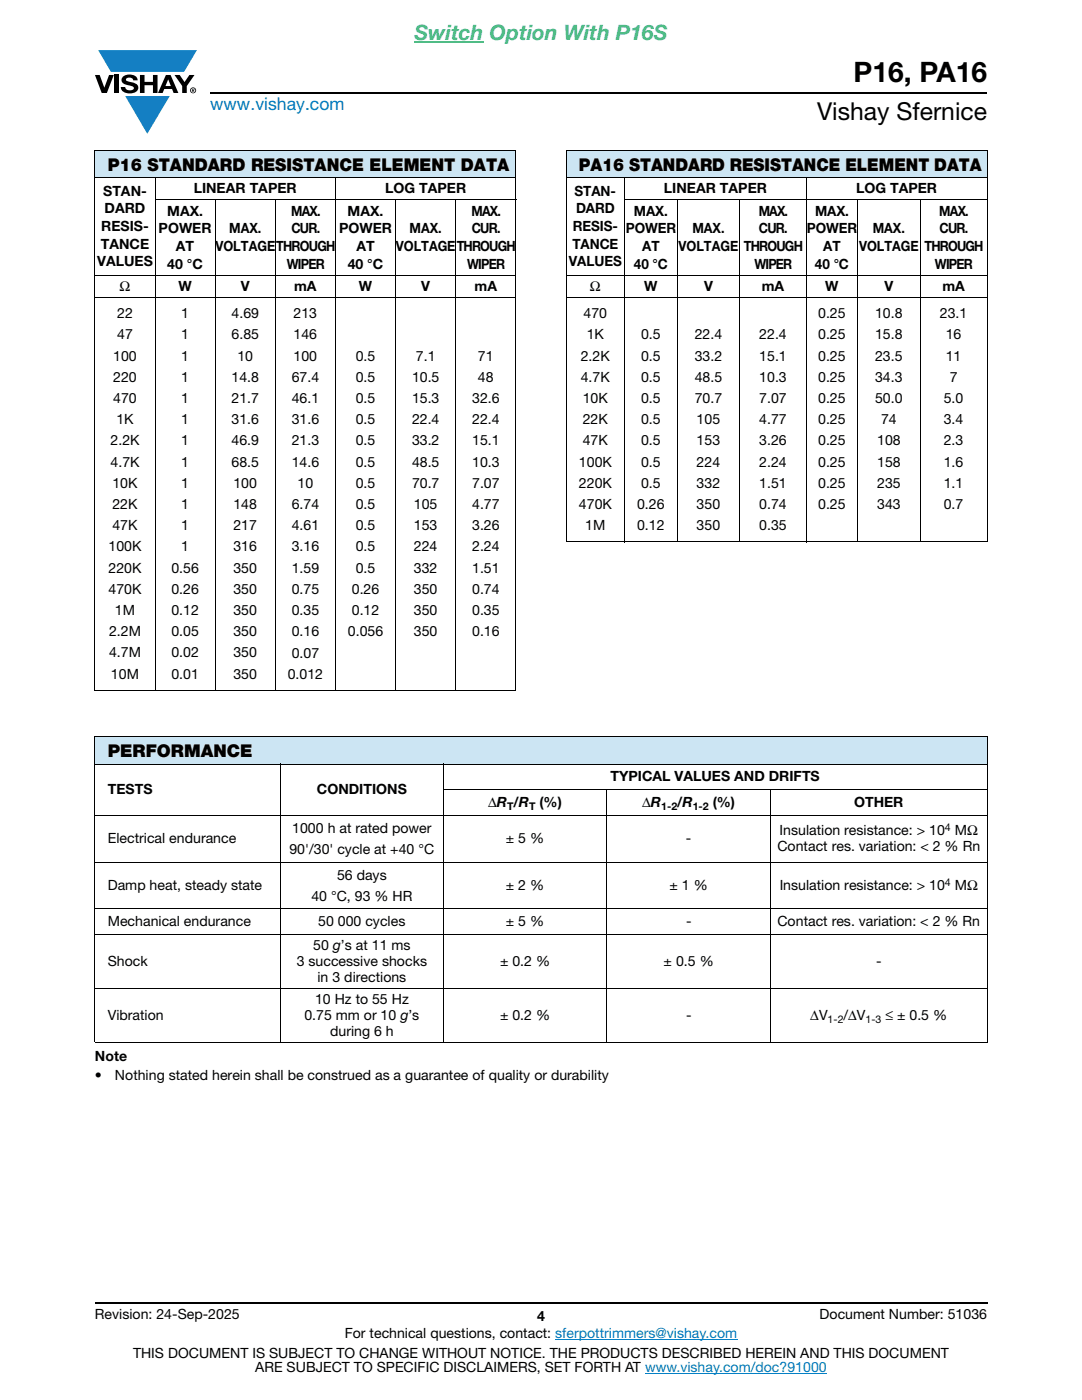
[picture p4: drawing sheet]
<svg xmlns="http://www.w3.org/2000/svg" width="216mm" height="279mm" viewBox="0 0 216 279" stroke-linecap="round" stroke-linejoin="round" font-family="sans-serif">
<defs><g id="words">
<text font-size="5.6" x="170.3" y="16.4">P16, PA16</text>
<text font-size="4.9" x="163" y="24">Vishay Sfernice</text>
<text font-size="4.2" fill="#4cbb84" x="82.7" y="8">Switch Option With P16S</text>
<text font-size="3.5" fill="#007ec4" x="42" y="21.9">www.vishay.com</text>
<g font-size="3.5">
<text x="21.5" y="34.1">P16 STANDARD RESISTANCE ELEMENT DATA</text>
<text x="115.5" y="34.1">PA16 STANDARD RESISTANCE ELEMENT DATA</text>
<text x="21.5" y="151.1">PERFORMANCE</text>
</g>
<g font-size="2.8">
<text x="20.6" y="39.1">STAN-</text>
<text x="38.7" y="38.6">LINEAR TAPER</text>
<text x="76.9" y="38.6">LOG TAPER</text>
<text x="114.7" y="39.1">STAN-</text>
<text x="132.5" y="38.6">LINEAR TAPER</text>
<text x="170.8" y="38.6">LOG TAPER</text>
<text x="20.2" y="46.1">RESIS-</text>
<text x="20.9" y="42.6">DARD</text>
<text x="31.6" y="46.5">POWER</text>
<text x="33.4" y="43">MAX.</text>
<text x="45.7" y="46.5">MAX.</text>
<text x="58.1" y="43">MAX.</text>
<text x="58.1" y="46.5">CUR.</text>
<text x="67.6" y="46.5">POWER</text>
<text x="69.4" y="43">MAX.</text>
<text x="81.7" y="46.5">MAX.</text>
<text x="94.1" y="43">MAX.</text>
<text x="94.1" y="46.5">CUR.</text>
<text x="114.3" y="46.1">RESIS-</text>
<text x="114.9" y="42.6">DARD</text>
<text x="124.9" y="46.5">POWER</text>
<text x="126.5" y="43">MAX.</text>
<text x="138.2" y="46.5">MAX.</text>
<text x="151.4" y="43">MAX.</text>
<text x="151.4" y="46.5">CUR.</text>
<text x="161" y="46.5">POWER</text>
<text x="162.6" y="43">MAX.</text>
<text x="174.2" y="46.5">MAX.</text>
<text x="187.4" y="43">MAX.</text>
<text x="187.5" y="46.5">CUR.</text>
<text x="19.4" y="53.2">VALUES</text>
<text x="20.1" y="49.6">TANCE</text>
<text x="33.4" y="53.6">40 °C</text>
<text x="35.1" y="50.1">AT</text>
<text x="43" y="50.1">VOLTAGE</text>
<text x="55.1" y="50.1">THROUGH</text>
<text x="57.2" y="53.6">WIPER</text>
<text x="69.4" y="53.6">40 °C</text>
<text x="71.1" y="50.1">AT</text>
<text x="79" y="50.1">VOLTAGE</text>
<text x="91.1" y="50.1">THROUGH</text>
<text x="93.2" y="53.6">WIPER</text>
<text x="113.5" y="53.2">VALUES</text>
<text x="114.2" y="49.6">TANCE</text>
<text x="126.5" y="53.6">40 °C</text>
<text x="128.1" y="50.1">AT</text>
<text x="135.4" y="50.1">VOLTAGE</text>
<text x="148.4" y="50.1">THROUGH</text>
<text x="150.5" y="53.6">WIPER</text>
<text x="162.6" y="53.6">40 °C</text>
<text x="164.3" y="50.1">AT</text>
<text x="171.4" y="50.1">VOLTAGE</text>
<text x="184.5" y="50.1">THROUGH</text>
<text x="186.6" y="53.6">WIPER</text>
<text x="23.9" y="58">Ω</text>
<text x="35.6" y="58">W</text>
<text x="48.1" y="58">V</text>
<text x="58.7" y="58">mA</text>
<text x="71.6" y="58">W</text>
<text x="84.1" y="58">V</text>
<text x="94.7" y="58">mA</text>
<text x="117.7" y="58">Ω</text>
<text x="128.5" y="58">W</text>
<text x="140.5" y="58">V</text>
<text x="152" y="58">mA</text>
<text x="164.7" y="58">W</text>
<text x="176.5" y="58">V</text>
<text x="188" y="58">mA</text>
<text x="23.4" y="63.5">22</text>
<text x="36.2" y="63.5">1</text>
<text x="46.2" y="63.5">4.69</text>
<text x="58.6" y="63.5">213</text>
<text x="116.4" y="63.5">470</text>
<text x="163.3" y="63.5">0.25</text>
<text x="174.6" y="63.5">10.8</text>
<text x="187.5" y="63.5">23.1</text>
<text x="22.6" y="71.9">100</text>
<text x="23.4" y="67.7">47</text>
<text x="36.2" y="67.7">1</text>
<text x="36.2" y="71.9">1</text>
<text x="46.2" y="67.7">6.85</text>
<text x="47.4" y="71.9">10</text>
<text x="58.6" y="67.7">146</text>
<text x="58.6" y="72">100</text>
<text x="71" y="72">0.5</text>
<text x="83" y="72">7.1</text>
<text x="95.4" y="72">71</text>
<text x="115.9" y="71.9">2.2K</text>
<text x="117.1" y="67.7">1K</text>
<text x="127.9" y="67.7">0.5</text>
<text x="127.9" y="71.9">0.5</text>
<text x="138.6" y="67.7">22.4</text>
<text x="138.6" y="71.9">33.2</text>
<text x="151.5" y="67.7">22.4</text>
<text x="151.5" y="71.9">15.1</text>
<text x="163.3" y="67.7">0.25</text>
<text x="163.3" y="71.9">0.25</text>
<text x="174.6" y="67.7">15.8</text>
<text x="174.6" y="71.9">23.5</text>
<text x="188.7" y="67.7">16</text>
<text x="188.7" y="71.9">11</text>
<text x="22.6" y="76.2">220</text>
<text x="36.2" y="76.2">1</text>
<text x="46.2" y="76.2">14.8</text>
<text x="58.2" y="76.2">67.4</text>
<text x="71" y="76.2">0.5</text>
<text x="82.2" y="76.2">10.5</text>
<text x="95.4" y="76.2">48</text>
<text x="115.9" y="76.2">4.7K</text>
<text x="127.9" y="76.2">0.5</text>
<text x="138.6" y="76.2">48.5</text>
<text x="151.5" y="76.2">10.3</text>
<text x="163.3" y="76.2">0.25</text>
<text x="174.6" y="76.2">34.3</text>
<text x="189.5" y="76.2">7</text>
<text x="22.6" y="80.4">470</text>
<text x="36.2" y="80.4">1</text>
<text x="46.2" y="80.4">21.7</text>
<text x="58.2" y="80.4">46.1</text>
<text x="71" y="80.4">0.5</text>
<text x="82.2" y="80.4">15.3</text>
<text x="94.2" y="80.4">32.6</text>
<text x="116.3" y="80.4">10K</text>
<text x="127.9" y="80.4">0.5</text>
<text x="138.6" y="80.4">70.7</text>
<text x="151.5" y="80.4">7.07</text>
<text x="163.3" y="80.4">0.25</text>
<text x="174.6" y="80.4">50.0</text>
<text x="188.3" y="80.4">5.0</text>
<text x="22.1" y="88.9">2.2K</text>
<text x="23.2" y="84.6">1K</text>
<text x="36.2" y="84.6">1</text>
<text x="36.2" y="88.9">1</text>
<text x="46.2" y="84.6">31.6</text>
<text x="46.2" y="88.9">46.9</text>
<text x="58.2" y="84.7">31.6</text>
<text x="58.2" y="88.9">21.3</text>
<text x="71" y="84.7">0.5</text>
<text x="71" y="88.9">0.5</text>
<text x="82.2" y="84.7">22.4</text>
<text x="82.2" y="88.9">33.2</text>
<text x="94.2" y="84.7">22.4</text>
<text x="94.2" y="88.9">15.1</text>
<text x="116.3" y="84.6">22K</text>
<text x="116.3" y="88.9">47K</text>
<text x="127.9" y="84.6">0.5</text>
<text x="127.9" y="88.9">0.5</text>
<text x="139" y="84.6">105</text>
<text x="139" y="88.9">153</text>
<text x="151.5" y="84.6">4.77</text>
<text x="151.5" y="88.9">3.26</text>
<text x="163.3" y="84.6">0.25</text>
<text x="163.3" y="88.9">0.25</text>
<text x="175" y="88.9">108</text>
<text x="175.8" y="84.6">74</text>
<text x="188.3" y="84.6">3.4</text>
<text x="188.3" y="88.9">2.3</text>
<text x="22.1" y="93.1">4.7K</text>
<text x="36.2" y="93.1">1</text>
<text x="46.2" y="93.1">68.5</text>
<text x="58.2" y="93.1">14.6</text>
<text x="71" y="93.1">0.5</text>
<text x="82.2" y="93.1">48.5</text>
<text x="94.2" y="93.1">10.3</text>
<text x="115.5" y="93.1">100K</text>
<text x="127.9" y="93.1">0.5</text>
<text x="139" y="93.1">224</text>
<text x="151.5" y="93.1">2.24</text>
<text x="163.3" y="93.1">0.25</text>
<text x="175" y="93.1">158</text>
<text x="188.3" y="93.1">1.6</text>
<text x="22.4" y="97.3">10K</text>
<text x="22.4" y="101.6">22K</text>
<text x="36.2" y="97.3">1</text>
<text x="36.2" y="101.6">1</text>
<text x="46.6" y="97.3">100</text>
<text x="46.6" y="101.6">148</text>
<text x="58.2" y="101.6">6.74</text>
<text x="59.4" y="97.4">10</text>
<text x="71" y="97.4">0.5</text>
<text x="71" y="101.6">0.5</text>
<text x="82.2" y="97.4">70.7</text>
<text x="82.6" y="101.6">105</text>
<text x="94.2" y="97.4">7.07</text>
<text x="94.2" y="101.6">4.77</text>
<text x="115.5" y="97.3">220K</text>
<text x="115.5" y="101.6">470K</text>
<text x="127.1" y="101.6">0.26</text>
<text x="127.9" y="97.3">0.5</text>
<text x="139" y="97.3">332</text>
<text x="139" y="101.6">350</text>
<text x="151.5" y="97.3">1.51</text>
<text x="151.5" y="101.6">0.74</text>
<text x="163.3" y="97.3">0.25</text>
<text x="163.3" y="101.6">0.25</text>
<text x="175" y="97.3">235</text>
<text x="175" y="101.6">343</text>
<text x="188.3" y="97.3">1.1</text>
<text x="188.3" y="101.6">0.7</text>
<text x="22.4" y="105.8">47K</text>
<text x="36.2" y="105.8">1</text>
<text x="46.6" y="105.8">217</text>
<text x="58.2" y="105.8">4.61</text>
<text x="71" y="105.8">0.5</text>
<text x="82.6" y="105.8">153</text>
<text x="94.2" y="105.8">3.26</text>
<text x="116.8" y="105.8">1M</text>
<text x="127.1" y="105.8">0.12</text>
<text x="139" y="105.8">350</text>
<text x="151.5" y="105.8">0.35</text>
<text x="21.7" y="110">100K</text>
<text x="36.2" y="110">1</text>
<text x="46.6" y="110.1">316</text>
<text x="58.2" y="110.1">3.16</text>
<text x="71" y="110.1">0.5</text>
<text x="82.6" y="110.1">224</text>
<text x="94.2" y="110.1">2.24</text>
<text x="21.7" y="114.3">220K</text>
<text x="21.7" y="118.5">470K</text>
<text x="34.2" y="114.3">0.56</text>
<text x="34.2" y="118.5">0.26</text>
<text x="46.6" y="114.3">350</text>
<text x="46.6" y="118.5">350</text>
<text x="58.2" y="114.3">1.59</text>
<text x="58.2" y="118.5">0.75</text>
<text x="70.2" y="118.5">0.26</text>
<text x="71" y="114.3">0.5</text>
<text x="82.6" y="114.3">332</text>
<text x="82.6" y="118.5">350</text>
<text x="94.2" y="114.3">1.51</text>
<text x="94.2" y="118.5">0.74</text>
<text x="22.9" y="122.7">1M</text>
<text x="34.2" y="122.7">0.12</text>
<text x="46.6" y="122.8">350</text>
<text x="58.2" y="122.8">0.35</text>
<text x="70.2" y="122.8">0.12</text>
<text x="82.6" y="122.8">350</text>
<text x="94.2" y="122.8">0.35</text>
<text x="21.8" y="127">2.2M</text>
<text x="21.8" y="131.2">4.7M</text>
<text x="34.2" y="127">0.05</text>
<text x="34.2" y="131.2">0.02</text>
<text x="46.6" y="127">350</text>
<text x="46.6" y="131.2">350</text>
<text x="58.2" y="127">0.16</text>
<text x="58.2" y="131.2">0.07</text>
<text x="69.4" y="127">0.056</text>
<text x="82.6" y="127">350</text>
<text x="94.2" y="127">0.16</text>
<text x="22.1" y="135.4">10M</text>
<text x="34.2" y="135.4">0.01</text>
<text x="46.6" y="135.5">350</text>
<text x="57.4" y="135.5">0.012</text>
<text x="121.8" y="156">TYPICAL VALUES AND DRIFTS</text>
<text x="21.5" y="158.5">TESTS</text>
<text x="63.2" y="158.5">CONDITIONS</text>
<text x="97.4" y="161.1">ΔR /R</text>
<text x="107.6" y="161.1">(%)</text>
<text x="128.2" y="161.1">ΔR</text>
<text x="135.1" y="161.1">/R</text>
<text x="142.2" y="161.1">(%)</text>
<text x="170.4" y="161.1">OTHER</text>
<text x="58.3" y="166.2">1000 h at rated power</text>
<text x="155.6" y="166.7">Insulation resistance: &gt; 10</text>
<text x="190.5" y="166.7">MΩ</text>
<text x="21.5" y="168.3">Electrical endurance</text>
<text x="57.8" y="170.4">90'/30' cycle at +40 °C</text>
<text x="100.9" y="168.3">± 5 %</text>
<text x="136.9" y="168.3">-</text>
<text x="155.1" y="169.9">Contact res. variation: &lt; 2 % Rn</text>
<text x="21.5" y="177.7">Damp heat, steady state</text>
<text x="62.1" y="179.8">40 °C, 93 % HR</text>
<text x="67.2" y="175.5">56 days</text>
<text x="100.9" y="177.7">± 2 %</text>
<text x="133.6" y="177.7">± 1 %</text>
<text x="155.6" y="177.7">Insulation resistance: &gt; 10</text>
<text x="190.5" y="177.7">MΩ</text>
<text x="21.5" y="184.9">Mechanical endurance</text>
<text x="63.5" y="184.9">50 000 cycles</text>
<text x="100.9" y="184.9">± 5 %</text>
<text x="136.9" y="184.9">-</text>
<text x="155.1" y="184.9">Contact res. variation: &lt; 2 % Rn</text>
<text x="62.5" y="189.6">50 g’s at 11 ms</text>
<text x="21.5" y="192.8">Shock</text>
<text x="59.2" y="192.8">3 successive shocks</text>
<text x="63.4" y="196">in 3 directions</text>
<text x="99.8" y="192.8">± 0.2 %</text>
<text x="132.4" y="192.8">± 0.5 %</text>
<text x="174.8" y="192.8">-</text>
<text x="21.5" y="203.6">Vibration</text>
<text x="60.7" y="203.6">0.75 mm or 10 g’s</text>
<text x="62.9" y="200.4">10 Hz to 55 Hz</text>
<text x="99.8" y="203.6">± 0.2 %</text>
<text x="136.9" y="203.6">-</text>
<text x="161.7" y="203.6">ΔV</text>
<text x="168.3" y="203.6">/ΔV</text>
<text x="176.7" y="203.6">≤ ± 0.5 %</text>
<text x="65.9" y="206.8">during 6 h</text>
<text x="18.9" y="211.7">Note</text>
<text x="18.9" y="215.6">•</text>
<text x="22.9" y="215.6">Nothing stated herein shall be construed as a guarantee of quality or durability</text>
<text x="18.9" y="263.3">Revision: 24-Sep-2025</text>
<text x="107.2" y="263.6">4</text>
<text x="163.6" y="263.3">Document Number: 51036</text>
<text x="68.8" y="267.1">For technical questions, contact: sferpottrimmers@vishay.com</text>
<text x="26.5" y="271">THIS DOCUMENT IS SUBJECT TO CHANGE WITHOUT NOTICE. THE PRODUCTS DESCRIBED HEREIN AND THIS DOCUMENT</text>
<text x="50.9" y="273.8">ARE SUBJECT TO SPECIFIC DISCLAIMERS, SET FORTH AT www.vishay.com/doc?91000</text>
</g>
<g font-size="2.1">
<text x="101.2" y="161.6">T</text>
<text x="105.6" y="161.6">T</text>
<text x="131.9" y="161.6">1-2</text>
<text x="138.2" y="161.6">1-2</text>
<text x="188.6" y="165.9">4</text>
<text x="188.6" y="176.8">4</text>
<text x="165.1" y="204.1">1-2</text>
<text x="172.7" y="204.1">1-3</text>
</g>
</g></defs>
<g fill="#147fc3">
<path d="M19.6 10h19.7l-2.6 4.3h-1.1h-13.5z"/>
<path d="M25 19.2h8.9l-4.5 7.5z"/>
</g>
<g fill="#000">
<path d="M18.9 15h1l.9 2.5 1-2.5h.9l-1.4 3.6h-1zM22.9 15h.9v3.6h-.9zM24.6 15.3a2.1 2.1 0 0 1 2.8 .3l.1 .4h-.9a.79 .79 0 0 0-.7-.5 .79 .79 0 0 0-.8 .4l.3 .3 1 .2a1.08 1.08 0 0 1 1.2 1 1.08 1.08 0 0 1-1.1 1.2 1.73 1.73 0 0 1-2.4-1.2h.9a.96 .96 0 0 0 .8 .6 .96 .96 0 0 0 .9-.4 1.31 1.31 0 0 0-1.2-.6 1.03 1.03 0 0 1-1.1-.6 1.03 1.03 0 0 1 .2-1.1zM27.9 15h.9v1.3h1.7v-1.3h.9v3.6h-.9v-1.6h-1.7v1.6h-.9zM34.8 15h1.1l.9 1.4 1-1.4h1l-1.5 2.2v1.4h-.9v-1.4z"/>
<path d="M33.6 15.9l.5 1.3h-1.1zM33.1 15l-1.6 3.6h1l.3-.8h1.5l.3 .8h1l-1.6-3.6z"/>
<path d="M38.4 17.8h.2v.2h-.2zM38.3 17.7v.7h.1v-.3l.4 .3-.2-.3 .2-.2-.1-.2z"/>
<path d="M38.1 18a.46 .46 0 0 1 .9 0 .46 .46 0 0 1-.9 0zM37.9 18a.6 .6 0 0 0 1.2 0 .6 .6 0 0 0-1.2 0z"/>
</g>
<path d="M42 18.6h155M18.9 260h178.1" fill="none" stroke="#000" stroke-width=".36"/>
<path d="M82.7 8.3h13.8" fill="none" stroke="#4cbb84" stroke-width=".21"/>
<path d="M110.8 267.3h36.3M128.7 274h36.3" fill="none" stroke="#007ec4" stroke-width=".2"/>
<path d="M18.9 30h84.1v5.5h-84.1z" fill="#cce5f3"/>
<g fill="none" stroke="#000" stroke-width=".2">
<path d="M18.9 30h84.1M18.9 35.5h84.1M18.9 30.1v107.6M30.9 39.9h72.1M30.9 35.4v102.5M42.9 39.8v98.1M54.9 39.8v98.1M67 35.4v102.5M79 39.8v98.1M91 39.8v98.1M103 30.1v107.6M18.9 54.9h84.1"/>
<path d="M18.9 59.3h84.1M18.9 137.8h84.1"/>
</g>
<path d="M112.9 30h84.1v5.5h-84.1z" fill="#cce5f3"/>
<g fill="none" stroke="#000" stroke-width=".2">
<path d="M112.9 30h84.1M112.9 35.5h84.1M112.9 30.1v78M124.5 39.9h72.5M124.6 35.4v72.9M135.1 39.8v68.5M147.6 39.8v68.5M160.9 35.4v72.9M171.1 39.8v68.5M183.6 39.8v68.5M197 30.1v78M112.9 54.9h84.1"/>
<path d="M112.9 59.3h84.1M112.9 108.2h84.1"/>
</g>
<path d="M18.9 147h178.1v5.5h-178.1z" fill="#cce5f3"/>
<g fill="none" stroke="#000" stroke-width=".2">
<path d="M18.9 147h178.1M18.9 152.5h178.1M18.9 147.1v60.9M56 152.4v55.7M88.3 157.6h108.7M88.5 152.4v55.7M121.1 157.5v50.6M153.8 157.5v50.6M197 147.1v60.9M18.9 162.7h178.1M18.9 172.1h178.1M18.9 181.4h178.1"/>
<path d="M18.9 186.5h178.1M18.9 197.3h178.1M18.9 208h178.1"/>
</g>
<use href="#words"/>
</svg>
